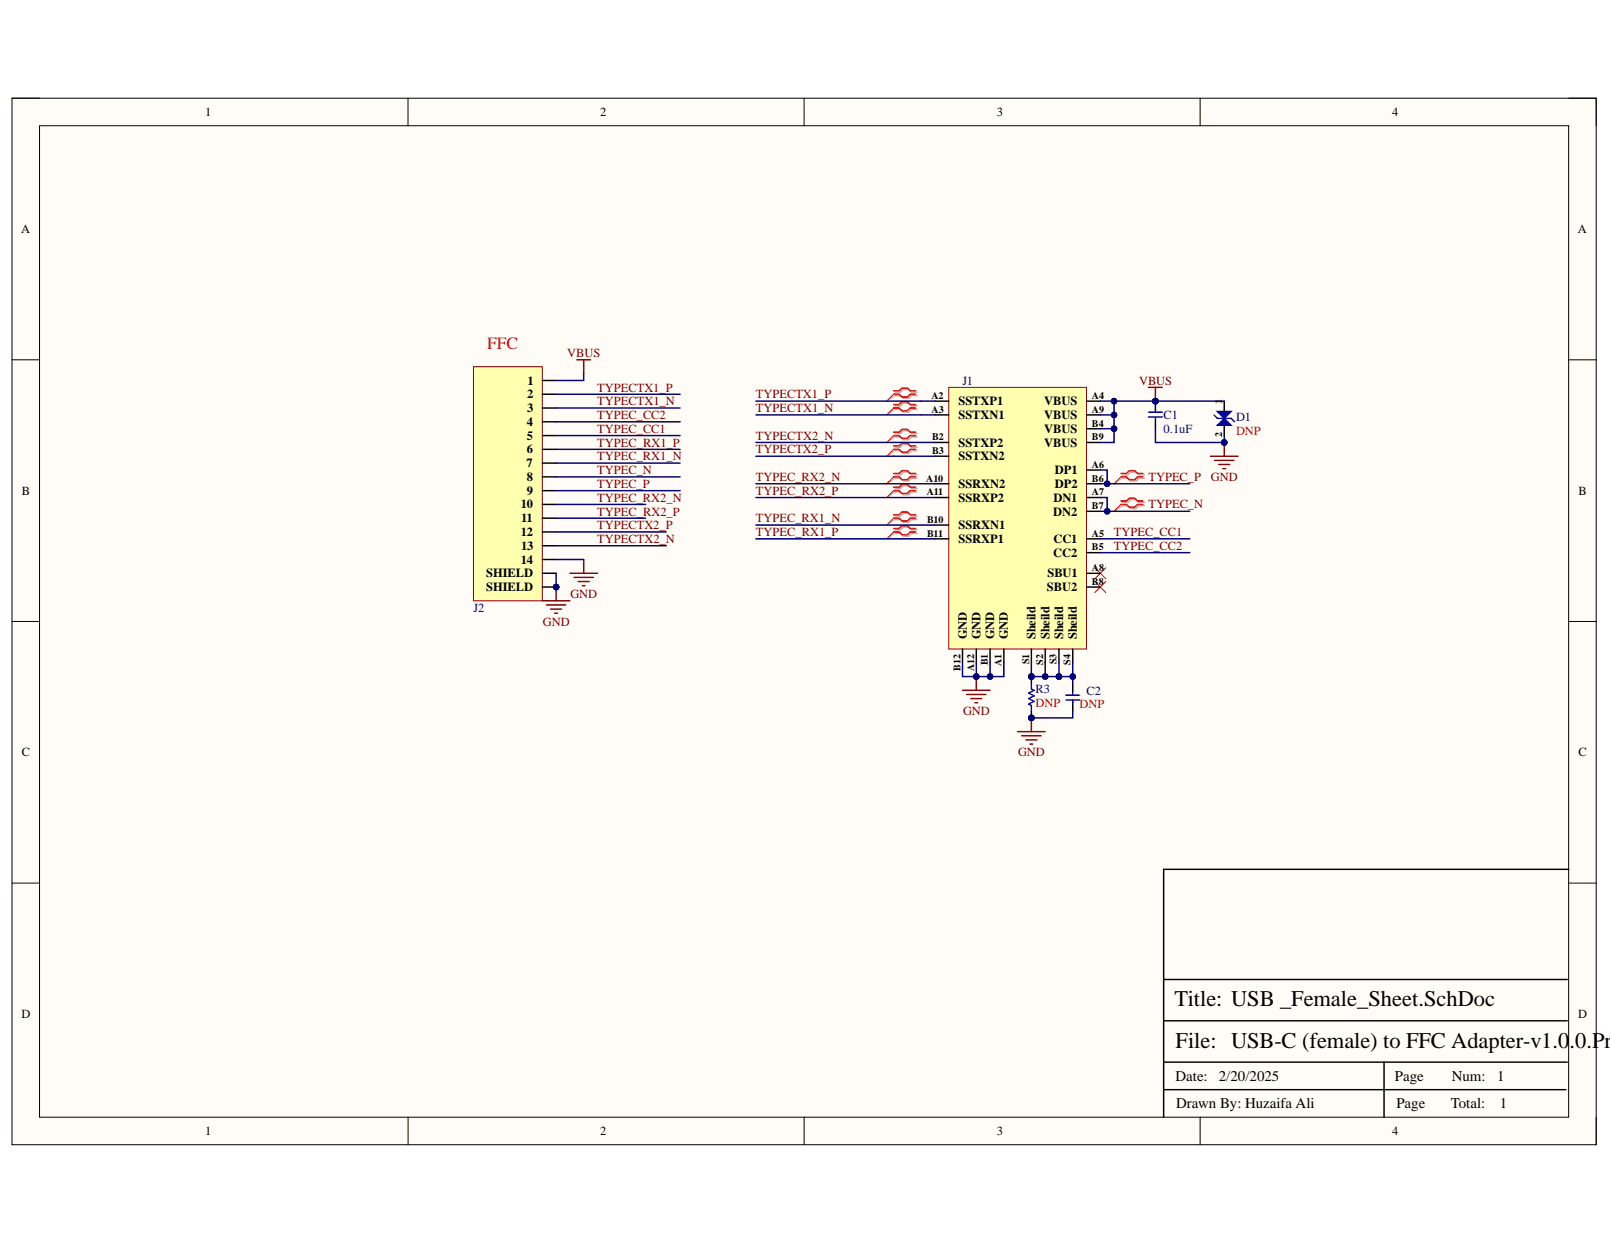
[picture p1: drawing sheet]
<svg xmlns="http://www.w3.org/2000/svg" width="279mm" height="216mm" viewBox="0 0 279 216" stroke-linecap="round" stroke-linejoin="round" font-family="sans-serif">
<defs><g id="words">
<g font-size="3.9">
<text x="203.8" y="174.7">Title: USB _Female_Sheet.SchDoc</text>
<text x="204" y="181.8">File: USB-C (female) to FFC Adapter-v1.0.0.Prj</text>
</g>
<text font-size="3" fill="#f00" x="84.5" y="60.6">FFC</text>
<g font-size="2.6">
<text x="204" y="187.6">Date:</text>
<text x="211.5" y="187.6">2/20/2025</text>
<text x="242.1" y="187.6">Page</text>
<text x="251.9" y="187.6">Num:</text>
<text x="259.8" y="187.6">1</text>
<text x="204.1" y="192.4">Drawn By: Huzaifa Ali</text>
<text x="242.3" y="192.4">Page</text>
<text x="251.8" y="192.4">Total:</text>
<text x="260.3" y="192.4">1</text>
</g>
<g font-size="2.2">
<text x="35.6" y="20.1">1</text>
<text x="104.2" y="20.1">2</text>
<text x="173" y="20.1">3</text>
<text x="241.6" y="20.1">4</text>
<text x="3.7" y="40.5">A</text>
<text x="273.8" y="40.5">A</text>
<text x="91.5" y="69.1">2</text>
<text x="91.5" y="71.5">3</text>
<text x="91.5" y="66.8">1</text>
<text x="166.3" y="70.4">SSTXP1</text>
<text x="181.2" y="70.4">VBUS</text>
<text x="91.4" y="73.9">4</text>
<text x="91.4" y="76.3">5</text>
<text x="166.3" y="77.5">SSTXP2</text>
<text x="166.3" y="72.7">SSTXN1</text>
<text x="181.2" y="72.7">VBUS</text>
<text x="181.2" y="75.1">VBUS</text>
<text x="181.2" y="77.5">VBUS</text>
<text x="91.4" y="81.1">7</text>
<text x="91.4" y="78.7">6</text>
<text x="91.4" y="83.5">8</text>
<text x="166.3" y="79.9">SSTXN2</text>
<text x="183.1" y="82.3">DP1</text>
<text x="3.8" y="85.9">B</text>
<text x="90.4" y="88.2">10</text>
<text x="91.4" y="85.9">9</text>
<text x="166.3" y="84.7">SSRXN2</text>
<text x="166.3" y="87.1">SSRXP2</text>
<text x="182.8" y="89.5">DN2</text>
<text x="182.8" y="87.1">DN1</text>
<text x="183" y="84.7">DP2</text>
<text x="274" y="85.9">B</text>
<text x="90.4" y="93.1">12</text>
<text x="90.4" y="95.4">13</text>
<text x="90.5" y="90.7">11</text>
<text x="166.3" y="91.8">SSRXN1</text>
<text x="166.3" y="94.2">SSRXP1</text>
<text x="182.8" y="94.2">CC1</text>
<text x="84.4" y="100.2">SHIELD</text>
<text x="90.4" y="97.8">14</text>
<text x="181.8" y="100.2">SBU1</text>
<text x="182.8" y="96.6">CC2</text>
<text x="84.4" y="102.6">SHIELD</text>
<text x="181.7" y="102.6">SBU2</text>
<text x="167.8" y="110.9" transform="rotate(-90 167.8 110.9)">GND</text>
<text x="170.1" y="110.9" transform="rotate(-90 170.1 110.9)">GND</text>
<text x="172.5" y="110.9" transform="rotate(-90 172.5 110.9)">GND</text>
<text x="174.9" y="110.9" transform="rotate(-90 174.9 110.9)">GND</text>
<text x="179.7" y="110.9" transform="rotate(-90 179.7 110.9)">Sheild</text>
<text x="182.1" y="110.9" transform="rotate(-90 182.1 110.9)">Sheild</text>
<text x="184.5" y="110.9" transform="rotate(-90 184.5 110.9)">Sheild</text>
<text x="186.9" y="110.9" transform="rotate(-90 186.9 110.9)">Sheild</text>
<text x="3.8" y="131.3">C</text>
<text x="273.9" y="131.3">C</text>
<text x="3.7" y="176.7">D</text>
<text x="273.9" y="176.7">D</text>
<text x="35.6" y="197">1</text>
<text x="104.2" y="197">2</text>
<text x="173" y="197">3</text>
<text x="241.6" y="197">4</text>
</g>
<g font-size="2.2" fill="#800000">
<text x="98.5" y="62">VBUS</text>
<text x="103.7" y="70.4">TYPECTX1_N</text>
<text x="103.7" y="67.9">TYPECTX1_P</text>
<text x="131.2" y="71.5">TYPECTX1_N</text>
<text x="131.2" y="69.1">TYPECTX1_P</text>
<text x="197.7" y="66.8">VBUS</text>
<text x="103.7" y="75.1">TYPEC_CC1</text>
<text x="103.7" y="72.7">TYPEC_CC2</text>
<text x="103.7" y="77.5">TYPEC_RX1_P</text>
<text x="131.2" y="76.3">TYPECTX2_N</text>
<text x="103.7" y="82.3">TYPEC_N</text>
<text x="103.7" y="79.9">TYPEC_RX1_N</text>
<text x="131.2" y="78.7">TYPECTX2_P</text>
<text x="131.2" y="83.5">TYPEC_RX2_N</text>
<text x="199.3" y="83.5">TYPEC_P</text>
<text x="210.1" y="83.5">GND</text>
<text x="103.7" y="87.1">TYPEC_RX2_N</text>
<text x="103.7" y="89.5">TYPEC_RX2_P</text>
<text x="103.7" y="84.7">TYPEC_P</text>
<text x="131.2" y="85.9">TYPEC_RX2_P</text>
<text x="199.3" y="88.2">TYPEC_N</text>
<text x="103.7" y="94.2">TYPECTX2_N</text>
<text x="103.7" y="91.8">TYPECTX2_P</text>
<text x="131.2" y="90.7">TYPEC_RX1_N</text>
<text x="131.2" y="93.1">TYPEC_RX1_P</text>
<text x="193.3" y="93.1">TYPEC_CC1</text>
<text x="193.3" y="95.4">TYPEC_CC2</text>
<text x="99" y="103.8">GND</text>
<text x="94.2" y="108.6">GND</text>
<text x="167.1" y="124.1">GND</text>
<text x="176.7" y="131.3">GND</text>
</g>
<g font-size="2.2" fill="#000080">
<text x="167" y="66.8">J1</text>
<text x="201.9" y="72.7">C1</text>
<text x="201.9" y="75.1">0.1uF</text>
<text x="214.5" y="73.1">D1</text>
<text x="82.2" y="106.2">J2</text>
<text x="179.7" y="120.3">R3</text>
<text x="188.5" y="120.5">C2</text>
</g>
<g font-size="2.2" fill="#f00">
<text x="214.5" y="75.5">DNP</text>
<text x="179.7" y="122.7">DNP</text>
<text x="187.3" y="122.9">DNP</text>
</g>
<g font-size="1.7">
<text x="161.6" y="69.2">A2</text>
<text x="161.7" y="71.6">A3</text>
<text x="189.5" y="69.2">A4</text>
<text x="189.5" y="71.6">A9</text>
<text x="212.1" y="70.1" transform="rotate(-90 212.1 70.1)">1</text>
<text x="161.8" y="76.4">B2</text>
<text x="189.5" y="74">B4</text>
<text x="189.5" y="76.4">B9</text>
<text x="212.1" y="75.9" transform="rotate(-90 212.1 75.9)">2</text>
<text x="160.7" y="83.6">A10</text>
<text x="161.8" y="78.8">B3</text>
<text x="189.5" y="81.2">A6</text>
<text x="189.5" y="83.6">B6</text>
<text x="160.8" y="86">A11</text>
<text x="189.5" y="86">A7</text>
<text x="189.5" y="88.4">B7</text>
<text x="160.9" y="90.7">B10</text>
<text x="160.9" y="93.1">B11</text>
<text x="189.5" y="93.1">A5</text>
<text x="189.5" y="95.5">B5</text>
<text x="189.5" y="99.1">A8</text>
<text x="189.5" y="101.5">B8</text>
<text x="166.7" y="116.4" transform="rotate(-90 166.7 116.4)">B12</text>
<text x="169" y="116.5" transform="rotate(-90 169 116.5)">A12</text>
<text x="171.4" y="115.5" transform="rotate(-90 171.4 115.5)">B1</text>
<text x="173.8" y="115.6" transform="rotate(-90 173.8 115.6)">A1</text>
<text x="178.6" y="115.3" transform="rotate(-90 178.6 115.3)">S1</text>
<text x="181" y="115.3" transform="rotate(-90 181 115.3)">S2</text>
<text x="183.4" y="115.3" transform="rotate(-90 183.4 115.3)">S3</text>
<text x="185.8" y="115.3" transform="rotate(-90 185.8 115.3)">S4</text>
</g>
</g></defs>
<path d="M2.1 17h274.9v181.7h-274.9z" fill-rule="evenodd" fill="#fffcf8"/>
<path d="M2.1 17h274.9v181.7h-274.9z" fill="none" stroke="#000" stroke-width=".17"/>
<path d="M6.9 21.8h265.3v172.1h-265.3z" fill-rule="evenodd" fill="#fffcf8"/>
<g fill="none" stroke="#000" stroke-width=".17">
<path d="M2.1 17h4.8M70.8 17v4.8M139.5 17v4.8M208.3 17v4.8M272.2 17h4.8v4.8M6.9 21.8h265.3v172.1h-265.3zM2.1 62.4h4.8M272.2 62.5h4.8M2.1 107.9h4.8M272.2 107.9h4.8M2.1 153.3h4.8M272.2 153.3h4.8"/>
<path d="M70.8 193.9v4.8M139.5 193.9v4.8M208.3 193.9v4.8M277 193.9v4.8"/>
</g>
<path d="M272.2 150.9h-70.3v43M201.9 177.2h70.1M201.9 170h70.1M201.9 189.1h69.8M201.9 184.3h70.1M240.2 184.3v9.6" fill="none" stroke="#000" stroke-width=".25"/>
<circle cx="200.5" cy="69.6" r=".48" fill="#000080"/>
<circle cx="200.5" cy="69.6" r=".48" fill="none" stroke="#000080" stroke-width=".17"/>
<path d="M200.5 69.6v1.6" fill="none" stroke="#000" stroke-width=".25"/>
<circle cx="200.5" cy="69.6" r=".48" fill="#000080"/>
<circle cx="200.5" cy="69.6" r=".48" fill="none" stroke="#000080" stroke-width=".17"/>
<path d="M199.3 71.5h2.4M199.3 72.4h2.4M200.5 71.1v.4M200.5 72.5v.5" fill="none" stroke="#00f" stroke-width=".25"/>
<path d="M200.5 73v1.4" fill="none" stroke="#000" stroke-width=".25"/>
<path d="M210.1 79.2h4.7M210.8 79.9h3.3M212.5 76.8v2.4M211.5 80.6h1.9M212.2 81.3h.5" fill="none" stroke="#800000" stroke-width=".25"/>
<circle cx="212.5" cy="76.8" r=".48" fill="#000080"/>
<circle cx="212.5" cy="76.8" r=".48" fill="none" stroke="#000080" stroke-width=".17"/>
<path d="M199.3 67.2h2.4M200.5 67.2v2.4" fill="none" stroke="#800000" stroke-width=".25"/>
<circle cx="200.5" cy="69.6" r=".48" fill="#000080"/>
<circle cx="200.5" cy="69.6" r=".48" fill="none" stroke="#000080" stroke-width=".17"/>
<path d="M212.5 69.6v1.7M212.5 73.9v1.7" fill="none" stroke="#000" stroke-width=".25"/>
<path d="M211.3 73.8l1.2-1.2 1.2 1.2z" fill="#00f"/>
<path d="M210.7 72l.6 .6h2.4l.6 .6M211.3 73.8l1.2-1.2 1.2 1.2z" fill="none" stroke="#00f" stroke-width=".25"/>
<path d="M211.3 71.4h2.4l-1.2 1.2z" fill="#00f"/>
<path d="M211.3 71.4h2.4l-1.2 1.2zM185 121.5h2.4M185 120.6h2.4M186.2 120v.5M186.2 121.5v.5" fill="none" stroke="#00f" stroke-width=".25"/>
<path d="M186.2 118.6v1.4M186.2 121.8v1.6" fill="none" stroke="#000" stroke-width=".25"/>
<circle cx="179" cy="117.4" r=".48" fill="#000080"/>
<circle cx="179" cy="117.4" r=".48" fill="none" stroke="#000080" stroke-width=".17"/>
<circle cx="179" cy="124.6" r=".48" fill="#000080"/>
<circle cx="179" cy="124.6" r=".48" fill="none" stroke="#000080" stroke-width=".17"/>
<path d="M179 117.4v1.2" fill="none" stroke="#000" stroke-width=".25"/>
<circle cx="179" cy="117.4" r=".48" fill="#000080"/>
<circle cx="179" cy="117.4" r=".48" fill="none" stroke="#000080" stroke-width=".17"/>
<path d="M179 123.4v1.2" fill="none" stroke="#000" stroke-width=".25"/>
<circle cx="179" cy="124.6" r=".48" fill="#000080"/>
<circle cx="179" cy="124.6" r=".48" fill="none" stroke="#000080" stroke-width=".17"/>
<path d="M179 118.6v1l.5 .2-1 .5 1 .5-1 .4 1 .5-1 .5 .5 .2v1" fill="none" stroke="#00f" stroke-width=".25"/>
<path d="M176.6 127h4.8M177.3 127.7h3.4M178 128.4h1.9M178.8 129.1h.4M179 124.6v2.4" fill="none" stroke="#800000" stroke-width=".25"/>
<circle cx="179" cy="124.6" r=".48" fill="#000080"/>
<circle cx="179" cy="124.6" r=".48" fill="none" stroke="#000080" stroke-width=".17"/>
<path d="M167 119.8h4.8M169.4 117.4v2.4M167.8 120.5h3.3M168.5 121.2h1.9M169.2 122h.5" fill="none" stroke="#800000" stroke-width=".25"/>
<circle cx="169.4" cy="117.4" r=".48" fill="#000080"/>
<circle cx="169.4" cy="117.4" r=".48" fill="none" stroke="#000080" stroke-width=".17"/>
<g fill="none" stroke="#d0a19e" stroke-width=".25">
<path d="M155.3 70.5h1l.5-.5h.9l.5 .5h.9M155.3 71h1l.5 .5h.9l.5-.5h.9M155.3 68.1h1l.5-.5h.9l.5 .5h.9M155.3 68.7h1l.5 .4h.9l.5-.4h.9M155.3 77.6h1l.5-.5h.9l.5 .5h.9M155.3 78.2h1l.5 .5h.9l.5-.5h.9M155.3 75.2h1l.5-.4h.9l.5 .4h.9M155.3 75.8h1l.5 .5h.9l.5-.5h.9M155.3 89.6h1l.5-.5h.9l.5 .5h.9M155.3 90.2h1l.5 .5h.9l.5-.5h.9M155.3 92h1l.5-.5h.9l.5 .5h.9M155.3 92.6h1l.5 .4h.9l.5-.4h.9"/>
<path d="M155.3 82.4h1l.5-.5h.9l.5 .5h.9M155.3 83h1l.5 .5h.9l.5-.5h.9M155.3 84.8h1l.5-.5h.9l.5 .5h.9M155.3 85.4h1l.5 .5h.9l.5-.5h.9M194.8 82.4h.9l.5-.5h1l.4 .5h1M194.8 83h.9l.5 .5h1l.4-.5h1M194.8 87.2h.9l.5-.5h1l.4 .5h1M194.8 87.8h.9l.5 .5h1l.4-.5h1"/>
</g>
<path d="M155.3 71l-1.4 1M155.3 68.7l-1.4 .9M155.3 78.2l-1.4 1M155.3 75.8l-1.4 1M155.3 90.2l-1.4 .9M155.3 92.6l-1.4 .9M155.3 83l-1.4 1M155.3 85.4l-1.4 .9M194.8 83l-1.5 1M194.8 87.8l-1.5 .9" fill="none" stroke="#d0a19e" stroke-width=".17"/>
<g fill="none" stroke="#f00" stroke-width=".25">
<path d="M155.1 70.2h.9l.5-.5h1l.5 .5h.9M155.1 70.8h.9l.5 .5h1l.5-.5h.9M155.1 67.8h.9l.5-.4h1l.5 .4h.9M155.1 68.4h.9l.5 .5h1l.5-.5h.9M155.1 77.4h.9l.5-.5h1l.5 .5h.9M155.1 78h.9l.5 .5h1l.5-.5h.9M155.1 75h.9l.5-.5h1l.5 .5h.9M155.1 75.6h.9l.5 .5h1l.5-.5h.9M155.1 89.3h.9l.5-.4h1l.5 .4h.9M155.1 89.9h.9l.5 .5h1l.5-.5h.9M155.1 91.7h.9l.5-.5h1l.5 .5h.9M155.1 92.3h.9l.5 .5h1l.5-.5h.9"/>
<path d="M155.1 82.2h.9l.5-.5h1l.5 .5h.9M155.1 82.8h.9l.5 .4h1l.5-.4h.9M155.1 84.6h.9l.5-.5h1l.5 .5h.9M155.1 85.2h.9l.5 .4h1l.5-.4h.9M194.5 82.2h1l.5-.5h.9l.5 .5h1M194.5 82.8h1l.5 .4h.9l.5-.4h1M194.5 87h1l.5-.5h.9l.5 .5h1M194.5 87.5h1l.5 .5h.9l.5-.5h1"/>
</g>
<g fill="none" stroke="#f00" stroke-width=".17">
<path d="M155.1 70.8l-1.2 1.2M155.1 68.4l-1.2 1.2M155.1 78l-1.2 1.2M155.1 75.6l-1.2 1.2M155.1 89.9l-1.2 1.2M155.1 92.3l-1.2 1.2M155.1 82.8l-1.2 1.2M155.1 85.2l-1.2 1.1M190 98.5l1.9 1.9M191.9 98.5l-1.9 1.9M194.5 82.8l-1.2 1.2M194.5 87.5l-1.2 1.2"/>
<path d="M190 100.9l1.9 1.9M191.9 100.9l-1.9 1.9"/>
</g>
<path d="M100.1 62.4h2.4M101.3 62.4v2.4M94.1 104.3h4.8M94.8 105h3.4M95.6 105.7h1.9M96.3 106.4h.5M96.5 101.9v2.4" fill="none" stroke="#800000" stroke-width=".25"/>
<circle cx="96.5" cy="101.9" r=".48" fill="#000080"/>
<circle cx="96.5" cy="101.9" r=".48" fill="none" stroke="#000080" stroke-width=".17"/>
<path d="M98.9 99.5h4.8M101.3 97.1v2.4M99.6 100.2h3.4M100.3 100.9h1.9M101.1 101.6h.4" fill="none" stroke="#800000" stroke-width=".25"/>
<path d="M164.6 67.2h24v45.4h-24z" fill-rule="evenodd" fill="#ffffb0"/>
<path d="M164.6 67.2h24v45.4h-24z" fill="none" stroke="#800000" stroke-width=".17"/>
<g fill="none" stroke="#000" stroke-width=".25">
<path d="M162.3 69.6h2.3M162.3 72h2.3M162.3 76.8h2.3M162.3 79.2h2.3M188.6 69.6h2.3M188.6 72h2.3M188.6 74.4h2.3M188.6 76.8h2.3M162.3 93.5h2.3M162.3 86.3h2.3M162.3 84h2.3M162.3 91.1h2.3"/>
<path d="M188.6 93.5h2.3M188.6 81.6h2.3M188.6 86.3h2.3M188.6 99.5h2.3M188.6 95.9h2.3M188.6 84h2.3M188.6 88.7h2.3M167 112.6v2.4M169.4 112.6v2.4M171.8 112.6v2.4M174.2 112.6v2.4M179 112.6v2.4"/>
<path d="M181.4 112.6v2.4M183.8 112.6v2.4M186.2 112.6v2.4M188.6 101.9h2.3"/>
</g>
<circle cx="96.5" cy="101.9" r=".48" fill="#000080"/>
<circle cx="96.5" cy="101.9" r=".48" fill="none" stroke="#000080" stroke-width=".17"/>
<path d="M82.2 63.6h11.9v40.7h-11.9z" fill-rule="evenodd" fill="#ffffb0"/>
<path d="M82.2 63.6h11.9v40.7h-11.9z" fill="none" stroke="#800000" stroke-width=".17"/>
<g fill="none" stroke="#000" stroke-width=".25">
<path d="M94.1 66h2.4M94.1 68.4h2.4M94.1 70.8h2.4M94.1 73.2h2.4M94.1 75.6h2.4M94.1 78h2.4M94.1 80.4h2.4M94.1 82.8h2.4M94.1 85.2h2.4M94.1 87.5h2.4M94.1 89.9h2.4M94.1 92.3h2.4"/>
<path d="M94.1 94.7h2.4M94.1 97.1h2.4M94.1 99.5h2.4M94.1 101.9h2.4"/>
</g>
<circle cx="96.5" cy="101.9" r=".48" fill="#000080"/>
<circle cx="96.5" cy="101.9" r=".48" fill="none" stroke="#000080" stroke-width=".17"/>
<path d="M190.9 69.6h2.4" fill="none" stroke="#000072" stroke-width=".25"/>
<circle cx="193.3" cy="69.6" r=".48" fill="#000080"/>
<circle cx="193.3" cy="69.6" r=".48" fill="none" stroke="#000080" stroke-width=".17"/>
<path d="M190.9 72h2.4" fill="none" stroke="#000072" stroke-width=".25"/>
<circle cx="193.3" cy="72" r=".48" fill="#000080"/>
<circle cx="193.3" cy="72" r=".48" fill="none" stroke="#000080" stroke-width=".17"/>
<path d="M190.9 74.4h2.4" fill="none" stroke="#000072" stroke-width=".25"/>
<circle cx="193.3" cy="74.4" r=".48" fill="#000080"/>
<circle cx="193.3" cy="74.4" r=".48" fill="none" stroke="#000080" stroke-width=".17"/>
<path d="M200.5 74.4v2.4h12" fill="none" stroke="#000072" stroke-width=".25"/>
<circle cx="212.5" cy="76.8" r=".48" fill="#000080"/>
<circle cx="212.5" cy="76.8" r=".48" fill="none" stroke="#000080" stroke-width=".17"/>
<path d="M212.5 75.6v1.2" fill="none" stroke="#000080" stroke-width=".25"/>
<circle cx="212.5" cy="76.8" r=".48" fill="#000080"/>
<circle cx="212.5" cy="76.8" r=".48" fill="none" stroke="#000080" stroke-width=".17"/>
<path d="M200.5 69.6h12" fill="none" stroke="#000072" stroke-width=".25"/>
<circle cx="200.5" cy="69.6" r=".48" fill="#000080"/>
<circle cx="200.5" cy="69.6" r=".48" fill="none" stroke="#000080" stroke-width=".17"/>
<path d="M186.2 123.4v1.2h-7.2" fill="none" stroke="#000072" stroke-width=".25"/>
<circle cx="179" cy="124.6" r=".48" fill="#000080"/>
<circle cx="179" cy="124.6" r=".48" fill="none" stroke="#000080" stroke-width=".17"/>
<path d="M183.8 115v2.4" fill="none" stroke="#000072" stroke-width=".25"/>
<circle cx="183.8" cy="117.4" r=".48" fill="#000080"/>
<circle cx="183.8" cy="117.4" r=".48" fill="none" stroke="#000080" stroke-width=".17"/>
<path d="M169.4 115v2.4h2.4v-2.4" fill="none" stroke="#000072" stroke-width=".25"/>
<circle cx="169.4" cy="117.4" r=".48" fill="#000080"/>
<circle cx="169.4" cy="117.4" r=".48" fill="none" stroke="#000080" stroke-width=".17"/>
<circle cx="171.8" cy="117.4" r=".48" fill="#000080"/>
<circle cx="171.8" cy="117.4" r=".48" fill="none" stroke="#000080" stroke-width=".17"/>
<path d="M174.2 115v2.4h-2.4" fill="none" stroke="#000072" stroke-width=".25"/>
<circle cx="171.8" cy="117.4" r=".48" fill="#000080"/>
<circle cx="171.8" cy="117.4" r=".48" fill="none" stroke="#000080" stroke-width=".17"/>
<path d="M131.2 72h28.7M131.2 69.6h28.7" fill="none" stroke="#000080" stroke-width=".25"/>
<path d="M159.9 69.6h2.4M159.9 72h2.4M190.9 81.6h1.2v2.4h-1.2" fill="none" stroke="#000072" stroke-width=".25"/>
<circle cx="192.1" cy="84" r=".48" fill="#000080"/>
<circle cx="192.1" cy="84" r=".48" fill="none" stroke="#000080" stroke-width=".17"/>
<path d="M192.1 84h14.4" fill="none" stroke="#000072" stroke-width=".25"/>
<circle cx="192.1" cy="84" r=".48" fill="#000080"/>
<circle cx="192.1" cy="84" r=".48" fill="none" stroke="#000080" stroke-width=".17"/>
<path d="M190.9 86.3h1.2v2.4h-1.2" fill="none" stroke="#000072" stroke-width=".25"/>
<circle cx="192.1" cy="88.7" r=".48" fill="#000080"/>
<circle cx="192.1" cy="88.7" r=".48" fill="none" stroke="#000080" stroke-width=".17"/>
<path d="M192.1 88.7h14.4" fill="none" stroke="#000072" stroke-width=".25"/>
<circle cx="192.1" cy="88.7" r=".48" fill="#000080"/>
<circle cx="192.1" cy="88.7" r=".48" fill="none" stroke="#000080" stroke-width=".17"/>
<path d="M131.2 76.8h23.9M131.2 79.2h23.9M131.2 91.1h31.1M131.2 93.5h31.1M131.2 84h31.1M131.2 86.3h31.1" fill="none" stroke="#000080" stroke-width=".25"/>
<path d="M155.1 79.2h7.2M155.1 76.8h7.2M200.5 69.6h-7.2v7.2h-2.4M190.9 95.9h15.6M190.9 93.5h15.6" fill="none" stroke="#000072" stroke-width=".25"/>
<circle cx="200.5" cy="69.6" r=".48" fill="#000080"/>
<circle cx="200.5" cy="69.6" r=".48" fill="none" stroke="#000080" stroke-width=".17"/>
<circle cx="193.3" cy="69.6" r=".48" fill="#000080"/>
<circle cx="193.3" cy="69.6" r=".48" fill="none" stroke="#000080" stroke-width=".17"/>
<circle cx="193.3" cy="72" r=".48" fill="#000080"/>
<circle cx="193.3" cy="72" r=".48" fill="none" stroke="#000080" stroke-width=".17"/>
<circle cx="193.3" cy="74.4" r=".48" fill="#000080"/>
<circle cx="193.3" cy="74.4" r=".48" fill="none" stroke="#000080" stroke-width=".17"/>
<path d="M167 115v2.4h2.4" fill="none" stroke="#000072" stroke-width=".25"/>
<circle cx="169.4" cy="117.4" r=".48" fill="#000080"/>
<circle cx="169.4" cy="117.4" r=".48" fill="none" stroke="#000080" stroke-width=".17"/>
<path d="M179 115v2.4" fill="none" stroke="#000072" stroke-width=".25"/>
<circle cx="179" cy="117.4" r=".48" fill="#000080"/>
<circle cx="179" cy="117.4" r=".48" fill="none" stroke="#000080" stroke-width=".17"/>
<path d="M179 117.4h4.8" fill="none" stroke="#000072" stroke-width=".25"/>
<circle cx="179" cy="117.4" r=".48" fill="#000080"/>
<circle cx="179" cy="117.4" r=".48" fill="none" stroke="#000080" stroke-width=".17"/>
<circle cx="181.4" cy="117.4" r=".48" fill="#000080"/>
<circle cx="181.4" cy="117.4" r=".48" fill="none" stroke="#000080" stroke-width=".17"/>
<circle cx="183.8" cy="117.4" r=".48" fill="#000080"/>
<circle cx="183.8" cy="117.4" r=".48" fill="none" stroke="#000080" stroke-width=".17"/>
<path d="M183.8 117.4h2.4" fill="none" stroke="#000072" stroke-width=".25"/>
<circle cx="183.8" cy="117.4" r=".48" fill="#000080"/>
<circle cx="183.8" cy="117.4" r=".48" fill="none" stroke="#000080" stroke-width=".17"/>
<circle cx="186.2" cy="117.4" r=".48" fill="#000080"/>
<circle cx="186.2" cy="117.4" r=".48" fill="none" stroke="#000080" stroke-width=".17"/>
<path d="M181.4 115v2.4" fill="none" stroke="#000072" stroke-width=".25"/>
<circle cx="181.4" cy="117.4" r=".48" fill="#000080"/>
<circle cx="181.4" cy="117.4" r=".48" fill="none" stroke="#000080" stroke-width=".17"/>
<path d="M186.2 115v3.6" fill="none" stroke="#000072" stroke-width=".25"/>
<circle cx="186.2" cy="117.4" r=".48" fill="#000080"/>
<circle cx="186.2" cy="117.4" r=".48" fill="none" stroke="#000080" stroke-width=".17"/>
<g fill="none" stroke="#000072" stroke-width=".25">
<path d="M96.5 68.4h21.5M96.5 66h2.4M96.5 70.8h21.5M96.5 73.2h21.5M96.5 75.6h21.5M96.5 78h21.5M96.5 80.4h21.5M96.5 82.8h21.5M96.5 85.2h21.5M96.5 87.5h15.5M96.5 89.9h15.5M96.5 92.3h19.1"/>
<path d="M96.5 94.7h19.1M96.5 99.5v2.4"/>
</g>
<circle cx="96.5" cy="101.9" r=".48" fill="#000080"/>
<circle cx="96.5" cy="101.9" r=".48" fill="none" stroke="#000080" stroke-width=".17"/>
<path d="M96.5 97.1h2.4" fill="none" stroke="#000072" stroke-width=".25"/>
<path d="M101.3 64.8v1.2h-2.4M98.9 97.1h2.4" fill="none" stroke="#000080" stroke-width=".25"/>
<use href="#words"/>
</svg>
